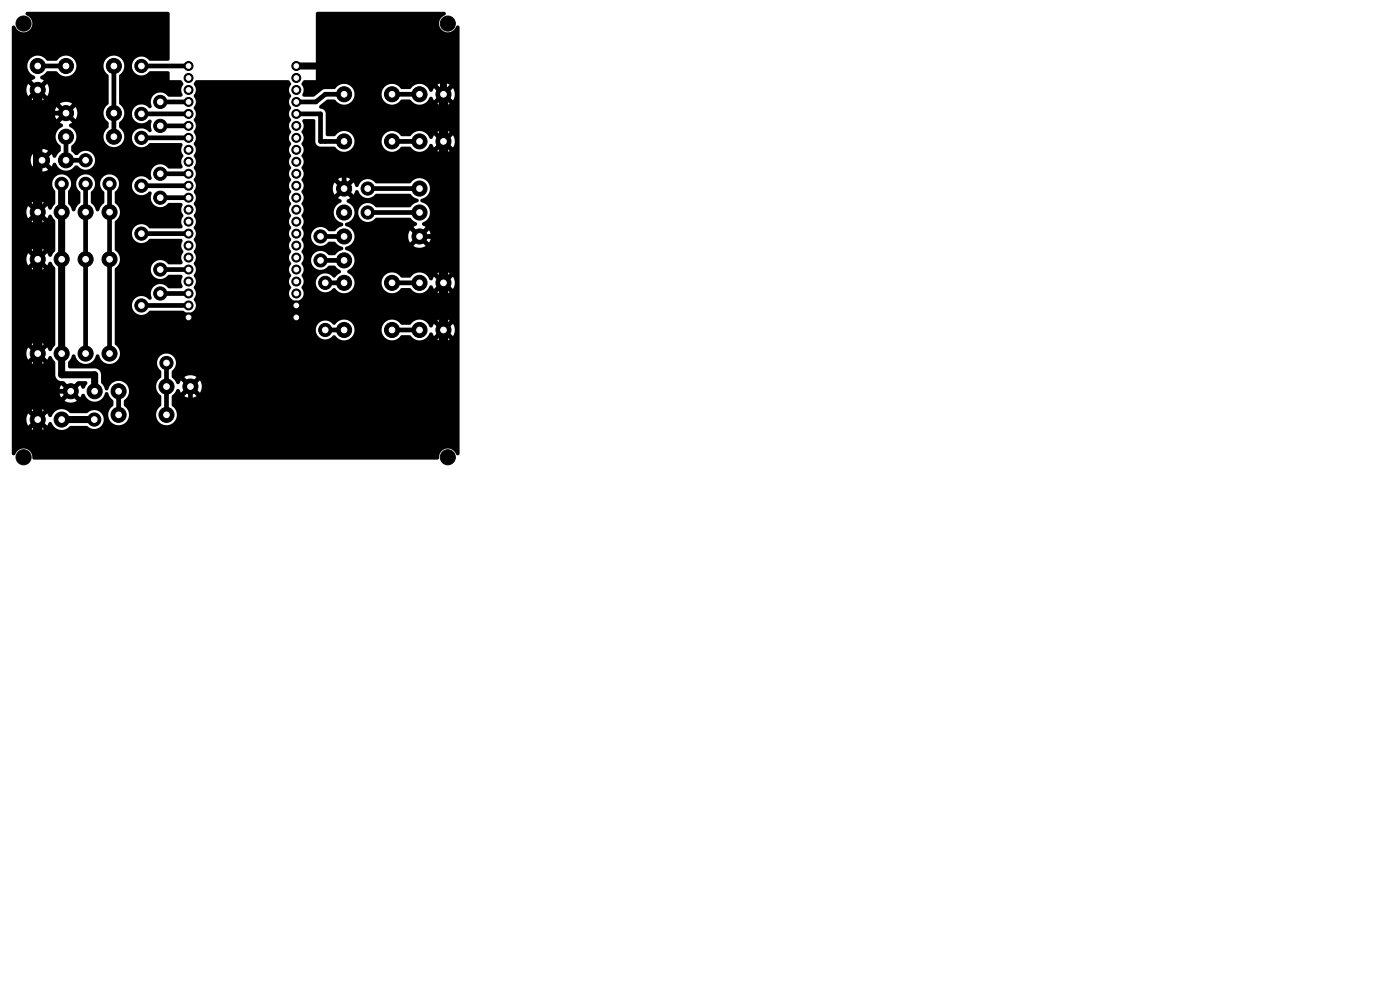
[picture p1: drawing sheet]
<svg xmlns="http://www.w3.org/2000/svg" width="297mm" height="210mm" viewBox="0 0 297 210" stroke-linecap="round" stroke-linejoin="round" font-family="sans-serif">
<g fill="#000" stroke="#000" stroke-width=".21">
<circle cx="5" cy="5" r="1.6"/>
<circle cx="8" cy="19.1" r="1.6"/>
<circle cx="8" cy="14" r="1.6"/>
<circle cx="14" cy="14" r="1.6"/>
<circle cx="24.2" cy="14" r="1.6"/>
<circle cx="30" cy="14" r="1.4"/>
<circle cx="40" cy="19.1" r=".95"/>
<circle cx="40" cy="16.5" r=".95"/>
<circle cx="40" cy="14" r=".95"/>
<circle cx="62.9" cy="19.1" r=".95"/>
<circle cx="62.9" cy="14" r=".95"/>
<circle cx="62.9" cy="16.5" r=".95"/>
<circle cx="73" cy="20" r="1.6"/>
<circle cx="83.2" cy="20" r="1.6"/>
<circle cx="89" cy="20" r="1.6"/>
<circle cx="94.1" cy="20" r="1.6"/>
<circle cx="95" cy="5" r="1.6"/>
<circle cx="8.9" cy="34" r="1.6"/>
<circle cx="13.1" cy="39" r="1.4"/>
<circle cx="14" cy="34" r="1.6"/>
<circle cx="14" cy="29" r="1.6"/>
<circle cx="14" cy="24" r="1.6"/>
<circle cx="18.2" cy="39" r="1.4"/>
<circle cx="18.2" cy="34" r="1.4"/>
<circle cx="23.2" cy="39" r="1.4"/>
<circle cx="24.2" cy="29" r="1.6"/>
<circle cx="24.2" cy="24" r="1.6"/>
<circle cx="30" cy="29.2" r="1.4"/>
<circle cx="30" cy="39.4" r="1.4"/>
<circle cx="30" cy="24.2" r="1.4"/>
<circle cx="34" cy="26.7" r="1.4"/>
<circle cx="34" cy="21.6" r="1.4"/>
<circle cx="34" cy="36.9" r="1.4"/>
<circle cx="40" cy="31.8" r=".95"/>
<circle cx="40" cy="36.9" r=".95"/>
<circle cx="40" cy="26.7" r=".95"/>
<circle cx="40" cy="39.4" r=".95"/>
<circle cx="40" cy="21.6" r=".95"/>
<circle cx="40" cy="24.2" r=".95"/>
<circle cx="40" cy="34.3" r=".95"/>
<circle cx="40" cy="29.2" r=".95"/>
<circle cx="62.9" cy="21.6" r=".95"/>
<circle cx="62.9" cy="34.3" r=".95"/>
<circle cx="62.9" cy="39.4" r=".95"/>
<circle cx="62.9" cy="36.9" r=".95"/>
<circle cx="62.9" cy="26.7" r=".95"/>
<circle cx="62.9" cy="29.2" r=".95"/>
<circle cx="62.9" cy="31.8" r=".95"/>
<circle cx="62.9" cy="24.2" r=".95"/>
<circle cx="73" cy="30" r="1.6"/>
<circle cx="78" cy="40" r="1.4"/>
<circle cx="83.2" cy="30" r="1.6"/>
<circle cx="89" cy="30" r="1.6"/>
<circle cx="94.1" cy="30" r="1.6"/>
<circle cx="8" cy="55" r="1.6"/>
<circle cx="8" cy="45" r="1.6"/>
<circle cx="13.1" cy="45" r="1.6"/>
<circle cx="13.1" cy="55" r="1.6"/>
<circle cx="18.2" cy="55" r="1.6"/>
<circle cx="18.2" cy="45" r="1.6"/>
<circle cx="23.2" cy="45" r="1.6"/>
<circle cx="23.2" cy="55" r="1.6"/>
<circle cx="30" cy="49.6" r="1.4"/>
<circle cx="34" cy="41.9" r="1.4"/>
<circle cx="34" cy="57.2" r="1.4"/>
<circle cx="40" cy="57.2" r=".95"/>
<circle cx="40" cy="49.6" r=".95"/>
<circle cx="40" cy="47" r=".95"/>
<circle cx="40" cy="54.6" r=".95"/>
<circle cx="40" cy="59.7" r=".95"/>
<circle cx="40" cy="52.1" r=".95"/>
<circle cx="40" cy="41.9" r=".95"/>
<circle cx="40" cy="44.5" r=".95"/>
<circle cx="62.9" cy="47" r=".95"/>
<circle cx="62.9" cy="52.1" r=".95"/>
<circle cx="62.9" cy="54.6" r=".95"/>
<circle cx="62.9" cy="57.2" r=".95"/>
<circle cx="62.9" cy="49.6" r=".95"/>
<circle cx="62.9" cy="59.7" r=".95"/>
<circle cx="62.9" cy="41.9" r=".95"/>
<circle cx="62.9" cy="44.5" r=".95"/>
<circle cx="68" cy="55.2" r="1.4"/>
<circle cx="68" cy="50.2" r="1.4"/>
<circle cx="69" cy="60" r="1.4"/>
<circle cx="73" cy="55.2" r="1.6"/>
<circle cx="73" cy="50.2" r="1.6"/>
<circle cx="73" cy="40" r="1.6"/>
<circle cx="73" cy="45.1" r="1.6"/>
<circle cx="78" cy="45.1" r="1.4"/>
<circle cx="89" cy="50.2" r="1.6"/>
<circle cx="89" cy="45.1" r="1.6"/>
<circle cx="89" cy="40" r="1.6"/>
<circle cx="8" cy="75" r="1.6"/>
<circle cx="13.1" cy="75" r="1.6"/>
<circle cx="18.2" cy="75" r="1.6"/>
<circle cx="23.2" cy="75" r="1.6"/>
<circle cx="30" cy="64.8" r="1.4"/>
<circle cx="34" cy="62.3" r="1.4"/>
<circle cx="35.3" cy="77" r="1.4"/>
<circle cx="40" cy="64.8" r=".95"/>
<circle cx="40" cy="67.3" r=".95"/>
<circle cx="40" cy="62.3" r=".95"/>
<circle cx="62.9" cy="62.3" r=".95"/>
<circle cx="62.9" cy="64.8" r=".95"/>
<circle cx="62.9" cy="67.3" r=".95"/>
<circle cx="69" cy="70" r="1.4"/>
<circle cx="73" cy="60" r="1.6"/>
<circle cx="73" cy="70" r="1.6"/>
<circle cx="83.2" cy="70" r="1.6"/>
<circle cx="83.2" cy="60" r="1.6"/>
<circle cx="89" cy="60" r="1.6"/>
<circle cx="89" cy="70" r="1.6"/>
<circle cx="94.1" cy="70" r="1.6"/>
<circle cx="94.1" cy="60" r="1.6"/>
<circle cx="5" cy="97" r="1.6"/>
<circle cx="8" cy="89" r="1.6"/>
<circle cx="13.1" cy="89" r="1.6"/>
<circle cx="15" cy="83" r="1.6"/>
<circle cx="20" cy="89" r="1.4"/>
<circle cx="20.1" cy="83" r="1.6"/>
<circle cx="25.2" cy="88" r="1.6"/>
<circle cx="25.2" cy="83" r="1.6"/>
<circle cx="35.3" cy="82" r="1.6"/>
<circle cx="35.3" cy="88" r="1.6"/>
<circle cx="40.4" cy="82" r="1.6"/>
<circle cx="95" cy="97" r="1.6"/>
</g>
<g fill="none" stroke="#000" stroke-width="1">
<path d="M8 14h6M24.2 14v15M30 14h10M8 24h6M8 34h.9M14 29v5h4.2M18.2 39v36M23.2 39v36M30 24.2h10M30 29.2h10M30 39.4h10M34 21.6h6"/>
<path d="M34 26.7h6M34 36.9h6M62.9 24.2h5.1v5.8h5M73 20h-4l-2 1.6h-4.1M83.2 20h5.8M83.2 30h5.8M94.1 36.8h-21.1v3.2M30 49.6h10M34 41.9h6M34 57.2h6M68 50.2h5M68 55.2h5"/>
<path d="M78 40h11M78 45.1h11M89 50.2h5.1M30 64.8h10M34 62.3h6M35.3 77v11M69 60h4M69 70h4M83.2 60h5.8M83.2 70h5.8M8 83h7M25.2 83v5"/>
<path d="M40.4 82v11"/>
</g>
<path d="M62.9 14h31.2v6M13.1 39v40.5h7v3.5M40 67.3h4M62.9 64.8h3.1v2.5h-3.1M13.1 89h6.9" fill="none" stroke="#000" stroke-width="1.5"/>
<path d="M8 19.1v73.9h86.1v-73" fill="none" stroke="#000" stroke-width="2"/>
<path d="M44 67.3h22" fill="none" stroke="#000" stroke-width="2.5"/>
<path d="M5.5 2.6l.3-.1h29.9l.3 .4v9.7l-.4 .3-4-.1a2.03 2.03 0 0 0-3-.2 2.03 2.03 0 0 0 .2 3.1 2.03 2.03 0 0 0 3-.6h3.9l.3 .4v1.5h2.4l.5 .7-.1 .4a1.56 1.56 0 0 0-.1 1.8v.3l-.2 .3h-2.7a2.09 2.09 0 0 0-2.8-.6 2.09 2.09 0 0 0-.8 2.8l-.3 .2h-.3a2.02 2.02 0 0 0-3-.2 2.02 2.02 0 0 0 .1 3 2.02 2.02 0 0 0 2.9-.3 .42 .42 0 0 1 .5 .1 .42 .42 0 0 1 0 .6l-.1 1a.52 .52 0 0 1 .2 .6 .52 .52 0 0 1-.5 .3 2.05 2.05 0 0 0-3.1-.3 2.05 2.05 0 0 0 .1 3.1 2.05 2.05 0 0 0 3.1-.4l6.5-.1 .4 .2v.5a1.89 1.89 0 0 0 .2 2 2.01 2.01 0 0 0-.2 2.4l-.1 .3-.3 .1-2.7-.1a2.06 2.06 0 0 0-2.7-.5 2.06 2.06 0 0 0-.7 2.7l-.3 .3-.3-.1a2.02 2.02 0 0 0-3-.2 2.02 2.02 0 0 0 .1 3 2.02 2.02 0 0 0 2.9-.3 .42 .42 0 0 1 .5 .2 .42 .42 0 0 1 0 .5 2.05 2.05 0 0 0 1.1 2.5 2.05 2.05 0 0 0 2.6-.7h2.7l.2 .2v.4a1.89 1.89 0 0 0 .2 2 2.01 2.01 0 0 0-.2 2.4l-.1 .3-.3 .1-6.7-.1a2.03 2.03 0 0 0-3-.2 2.03 2.03 0 0 0 .2 3 2.03 2.03 0 0 0 3-.5h6.5l.4 .1v.5a1.89 1.89 0 0 0 .2 2 2.01 2.01 0 0 0-.2 2.4l-.1 .3-.3 .1-2.7-.1a2.03 2.03 0 0 0-3-.2 2.03 2.03 0 0 0 .2 3 2.03 2.03 0 0 0 3-.5h2.7l.2 .3v.3a1.56 1.56 0 0 0 0 1.6v.4l-.2 .2h-2.7a2.09 2.09 0 0 0-2.8-.6 2.09 2.09 0 0 0-.8 2.8l-.3 .3-.3-.1a2.04 2.04 0 0 0-3-.1 2.04 2.04 0 0 0 .2 3.1 2.04 2.04 0 0 0 3-.6h6.9a1.61 1.61 0 0 0 2.3 .1 1.61 1.61 0 0 0 .2-2.2l-.1-.4a1.65 1.65 0 0 0 .1-2.2v-.5a1.56 1.56 0 0 0 0-2l-.1-.3a1.65 1.65 0 0 0 .1-2.2v-.5a1.56 1.56 0 0 0 0-2.1v-.5a1.56 1.56 0 0 0 0-2v-.5a1.56 1.56 0 0 0 0-2.1v-.5a1.56 1.56 0 0 0 0-2v-.5a1.56 1.56 0 0 0 0-2v-.5a1.56 1.56 0 0 0 0-2.1v-.5a1.56 1.56 0 0 0 0-2v-.5a1.56 1.56 0 0 0 0-2.1l-.1-.3a1.65 1.65 0 0 0 .1-2.2l-.1-.3a1.65 1.65 0 0 0 .1-2.2v-.5a1.56 1.56 0 0 0 0-2.1l-.1-.3a1.65 1.65 0 0 0 .1-2.2l-.1-.4a1.65 1.65 0 0 0 .1-2.2v-.5a1.56 1.56 0 0 0 0-2l-.1-.3a1.65 1.65 0 0 0 .1-2.2l-.1-.5 .4-.5 .3-.1 19.5 .1a.91 .91 0 0 1 .1 1.4 1.56 1.56 0 0 0 .3 1.6v.5a1.56 1.56 0 0 0 0 2v.5a1.56 1.56 0 0 0 0 2.1v.5a1.56 1.56 0 0 0 0 2v.5a1.56 1.56 0 0 0 0 2.1v.5a1.56 1.56 0 0 0 0 2v.5a1.56 1.56 0 0 0 0 2v.5a1.56 1.56 0 0 0 0 2.1v.5a1.56 1.56 0 0 0 0 2v.5a1.56 1.56 0 0 0 0 2.1v.5a1.56 1.56 0 0 0 0 2v.5a1.56 1.56 0 0 0 0 2v.5a1.56 1.56 0 0 0 0 2.1v.5a1.56 1.56 0 0 0 0 2v.5a1.56 1.56 0 0 0 0 2.1v.5a1.56 1.56 0 0 0 0 2v.5a1.56 1.56 0 0 0 0 2l.1 .4a1.57 1.57 0 0 0-.2 2.2 1.57 1.57 0 0 0 2.3 .1 1.57 1.57 0 0 0 .1-2.2v-.5a1.56 1.56 0 0 0 0-2v-.3a1.65 1.65 0 0 0 0-2.2v-.5a1.56 1.56 0 0 0 0-2.1v-.5a1.56 1.56 0 0 0 0-2v-.4l.3-.7h1.7v.3a2.06 2.06 0 0 0 1.5 1.8 2.06 2.06 0 0 0 2.3-.8h1.3a2.97 2.97 0 0 0 1.6 1.1 .45 .45 0 0 1 .1 .6 .45 .45 0 0 1-.5 .2l-1.3 .9h-1.2a2.05 2.05 0 0 0-3.1-.4 2.05 2.05 0 0 0 0 3.1 2.05 2.05 0 0 0 3.1-.4h1.2l.8 .7a.51 .51 0 0 1 .5 .3 .51 .51 0 0 1-.1 .6l-1 .7a.51 .51 0 0 1-.9-.2 2.02 2.02 0 0 0-2.9 .3 2.02 2.02 0 0 0 .5 2.9 2.02 2.02 0 0 0 2.9-.6l.3 .1a2.22 2.22 0 0 0 2.6 .9 2.22 2.22 0 0 0 1.5-2.2h5.8v.2a2.27 2.27 0 0 0 1.7 2.1 2.27 2.27 0 0 0 2.5-1.1l1.9 .1a2.24 2.24 0 0 0 2.8 .8l3 .1a2.39 2.39 0 0 0 2.5-.1l-1.3-1.3-1.3 1.3h-2.9l.8-.5 .4-.7a.41 .41 0 0 1 .4-.3 .41 .41 0 0 1 .4 .4l.2 .4 1.3-1.3-.1-.1h.2v.2a.6 .6 0 0 0 .6 .5 .6 .6 0 0 0 .6-.6l1.4 1.3a2.38 2.38 0 0 0 0-2.6l-1.4 1.3a.6 .6 0 0 0-.6-.6 .6 .6 0 0 0-.6 .5h-.2l-1.2-1.2a.74 .74 0 0 1-.8 .8l-.2-.2a2.25 2.25 0 0 0-1.2-1.3h2.9l1.3 1.3 1.3-1.3-.2-.1a2.39 2.39 0 0 0-2.4 .1l-3.1-.1a2.42 2.42 0 0 0-2.7 1l-1.9-.1a2.22 2.22 0 0 0-2.5-.9 2.22 2.22 0 0 0-1.6 2h-5.8v-.3a4 4 0 0 0-1.5-1.9 .98 .98 0 0 1 .8-.8 2.3 2.3 0 0 0 .6-2.3 2.3 2.3 0 0 0-1.8-1.6 .54 .54 0 0 1 0-.7 .54 .54 0 0 1 .6-.1l13.9 .1a2.39 2.39 0 0 0 2.5-.1l-1.3-1.3-1.3 1.3-13.7-.1a2.2 2.2 0 0 0 1.2-2.1h11.4l.1 .8 .3 .7 1.3-1.3-.1-.1h.2v.1a.6 .6 0 0 0 .6 .6 .6 .6 0 0 0 .6-.6l1.4 1.3a2.38 2.38 0 0 0 0-2.6l-1.4 1.3a.6 .6 0 0 0-.6-.6 .6 .6 0 0 0-.6 .5h-.2l-1.2-1.2-.4 1.1h-11.4a2.53 2.53 0 0 0-1.9-2.1 .46 .46 0 0 1-.1-.5 .46 .46 0 0 1 .5-.2 2.28 2.28 0 0 0 1.5-2.2 2.28 2.28 0 0 0-1.6-2.1 .56 .56 0 0 1 .6-.8l.1-.1-1.3-1.3-1.3 1.3 .1 .1a.52 .52 0 0 1 .6 .3 .52 .52 0 0 1-.1 .6 2.27 2.27 0 0 0-1.5 2.3 2.27 2.27 0 0 0 1.9 2.1 .45 .45 0 0 1 .1 .5 .45 .45 0 0 1-.5 .2l-1.3 .9h-1.2a2.06 2.06 0 0 0-2.3-.8 2.06 2.06 0 0 0-1.5 1.8h-1.7l.1-.1a1.56 1.56 0 0 0-.4-1.4v-.5a1.56 1.56 0 0 0 0-2v-.5a1.56 1.56 0 0 0 0-2v-.5a1.56 1.56 0 0 0 0-2.1v-.3l.3-.7h6.3l.1 .8 .3 .6 1.3-1.3-.1-.1h.2v.2a.6 .6 0 0 0 .6 .5 .6 .6 0 0 0 .6-.6l1.4 1.3 .2-.4a.49 .49 0 0 1 .3-.5 .49 .49 0 0 1 .5 .1 2.1 2.1 0 0 0 1.7 1.5 2.1 2.1 0 0 0 2.1-.9l7.3 .1a2.97 2.97 0 0 0 1.6 1.1 .45 .45 0 0 1 .1 .5 .45 .45 0 0 1-.5 .2l-1.4 1h-7.1a2.05 2.05 0 0 0-3.1-.5 2.05 2.05 0 0 0 0 3.1 2.05 2.05 0 0 0 3.1-.4h7.1l.9 .7a.62 .62 0 0 1 .6 .9l-.7 .3 1.3 1.4 1.3-1.4h-.1a.52 .52 0 0 1-.6-.3 .52 .52 0 0 1 .1-.6 2.28 2.28 0 0 0 1.5-2.4 2.28 2.28 0 0 0-1.9-2 .45 .45 0 0 1-.1-.5 .45 .45 0 0 1 .5-.2 2.23 2.23 0 0 0 .9-3.6 2.23 2.23 0 0 0-3.6 .4l-7.4-.1a2.09 2.09 0 0 0-2-.7 2.09 2.09 0 0 0-1.6 1.5 .49 .49 0 0 1-.6 0 .49 .49 0 0 1-.2-.5l-.2-.4-1.4 1.3a.6 .6 0 0 0-.6-.6 .6 .6 0 0 0-.6 .5h-.2l-1.2-1.2-.4 1.2h-6.3l.1-.1a1.56 1.56 0 0 0-.4-1.4v-.4h7.7l1.3 1.3 1.3-1.3a2.38 2.38 0 0 0-2.6 0l-7.7-.1a1.57 1.57 0 0 0 0-2.1v-.3a1.65 1.65 0 0 0 0-2.2v-.3a1.65 1.65 0 0 0 0-2.2v-.5a1.56 1.56 0 0 0 0-2.1v-.3a1.84 1.84 0 0 0 .1-2.2l.1-.3 .3-.1h2l.3 .1 .1 4.5a1.1 1.1 0 0 0 1 1.2l3.2 .1a2.22 2.22 0 0 0 2.6 .9 2.22 2.22 0 0 0 1.5-2.2h5.8v.2a2.27 2.27 0 0 0 1.7 2.1 2.27 2.27 0 0 0 2.5-1.1l1.9 .1a2.25 2.25 0 0 0 2.8 .8l3 .1a2.39 2.39 0 0 0 2.5-.1l-1.3-1.3-1.3 1.3h-2.9l.8-.5 .4-.7a.41 .41 0 0 1 .4-.3 .41 .41 0 0 1 .4 .4l.2 .4 1.3-1.3-.1-.1h.2v.2a.6 .6 0 0 0 .6 .5 .6 .6 0 0 0 .6-.6l1.4 1.3a2.38 2.38 0 0 0 0-2.6l-1.4 1.3a.6 .6 0 0 0-.6-.6 .6 .6 0 0 0-.6 .5h-.2l-1.2-1.2a.74 .74 0 0 1-.8 .8l-.2-.3a2.16 2.16 0 0 0-1.2-1.2h2.9l1.3 1.3 1.3-1.3-.2-.1a2.39 2.39 0 0 0-2.4 .1h-2.9l-.5-.2a2.44 2.44 0 0 0-2.4 1.1l-1.9-.1a2.22 2.22 0 0 0-2.5-.9 2.22 2.22 0 0 0-1.6 2h-5.8v-.3a2.28 2.28 0 0 0-1.9-1.8 2.28 2.28 0 0 0-2.3 1.1h-1.5l-.4-.3v-4.5a1.62 1.62 0 0 0-1.3-1.2v-.5l1.6-1.3 1.7 .1a2.22 2.22 0 0 0 2.6 .9 2.22 2.22 0 0 0 1.5-2.2h5.8v.2a2.27 2.27 0 0 0 1.7 2.1 2.27 2.27 0 0 0 2.5-1.1l1.9 .1a2.25 2.25 0 0 0 2.8 .8l3 .1a2.39 2.39 0 0 0 2.5-.1l-1.3-1.3-1.3 1.3h-2.9l.8-.5 .4-.7a.41 .41 0 0 1 .4-.3 .41 .41 0 0 1 .4 .4l.2 .4 1.3-1.3-.1-.1h.2v.2a.6 .6 0 0 0 .6 .5 .6 .6 0 0 0 .6-.6l1.4 1.3a2.38 2.38 0 0 0 0-2.6l-1.4 1.3a.6 .6 0 0 0-.6-.6 .6 .6 0 0 0-.6 .5h-.2l-1.2-1.2a.74 .74 0 0 1-.8 .8l-.2-.3a2.16 2.16 0 0 0-1.2-1.2h2.9l1.3 1.3 1.3-1.3-.2-.1a2.39 2.39 0 0 0-2.4 .1h-2.9l-.5-.2a2.44 2.44 0 0 0-2.4 1.1l-1.9-.1a2.22 2.22 0 0 0-2.5-.9 2.22 2.22 0 0 0-1.6 2h-5.8v-.3a2.28 2.28 0 0 0-1.9-1.8 2.28 2.28 0 0 0-2.3 1.1l-2.4 .1-2.1 1.5h-2.1l-.3-.4a1.72 1.72 0 0 0-.1-2v-.4l.4-.7h2.6v-14.1l.2-.3 27.1-.1a.42 .42 0 0 1 .3 .5 .42 .42 0 0 1-.4 .3 1.89 1.89 0 0 0-.3 3.2 1.89 1.89 0 0 0 3-1l.4-.1 .2 .4v90.4a.42 .42 0 0 1-.4 .4 .42 .42 0 0 1-.4-.4 1.91 1.91 0 0 0-2.3-1 1.91 1.91 0 0 0-1.3 2.1l-.3 .2h-85.6l-.3-.3a1.92 1.92 0 0 0-1.6-2 1.92 1.92 0 0 0-2.2 1.3l-.4 .1-.2-.4v-5.2l4.3 .1a2.39 2.39 0 0 0 2.5-.1l-1.3-1.3-1.3 1.3h-4.2v-2.1h3.1l.1 .8 .3 .6 1.3-1.3-.1-.1h.2a.6 .6 0 0 0 .6 .7 .6 .6 0 0 0 .6-.6l1.4 1.3 .1-.1a.52 .52 0 0 1 .3-.6 .52 .52 0 0 1 .6 .1 2.3 2.3 0 0 0 3.9 .7h3.5a2.13 2.13 0 0 0 3.6-1 2.06 2.06 0 0 0-1.2-2.2 2.06 2.06 0 0 0-2.4 .4h-3.4a2.68 2.68 0 0 0-2.9-.6l-.7 .5-.4 .7a.41 .41 0 0 1-.4 .3 .41 .41 0 0 1-.4-.4l-.2-.4-1.4 1.3a.6 .6 0 0 0-.6-.6 .6 .6 0 0 0-.6 .5h-.2l-1.2-1.2-.4 1.2h-3.1v-1.9h4.2l1.3 1.3 1.3-1.3-.1-.1a2.39 2.39 0 0 0-2.5 .1h-4.2v-2l11.3 .1a2.39 2.39 0 0 0 2.5-.1l-1.3-1.3-1.3 1.3h-11.2v-2.1h10.1l.1 .8 .3 .6 1.3-1.3-.1-.1h.2a.61 .61 0 0 0 .8 .7 .61 .61 0 0 0 .2-1 .61 .61 0 0 0-1 .2l-.2 .1-1.2-1.2-.4 1.2h-10.1v-5.9l4.3 .1a2.39 2.39 0 0 0 2.5-.1l-1.3-1.3-1.3 1.3h-4.2v-2.1h3.1l.1 .8 .3 .6 1.3-1.3-.1-.1h.2v.2a.61 .61 0 0 0 .9 .4 .61 .61 0 0 0 0-1 .61 .61 0 0 0-.9 .4h-.2l-1.2-1.2-.4 1.2h-3.1v-1.9h4.2l1.3 1.3 1.3-1.3a2.38 2.38 0 0 0-2.6 0h-4.2v-16l4.3 .1a2.39 2.39 0 0 0 2.5-.1l-1.3-1.3-1.3 1.3h-4.2v-2.1h3.1l.1 .8 .3 .6 1.3-1.3-.1-.1h.2a.61 .61 0 0 0 .8 .7 .61 .61 0 0 0 .2-1 .61 .61 0 0 0-1 .2l-.2 .1-1.2-1.2-.4 1.2h-3.1v-1.9h4.2l1.3 1.3 1.3-1.3-.1-.1a2.39 2.39 0 0 0-2.5 .1h-4.2v-6l4.3 .1a2.39 2.39 0 0 0 2.5-.1l-1.3-1.3-1.3 1.3h-4.2v-2.1h3.1l.1 .8 .3 .6 1.3-1.3-.1-.1h.2a.6 .6 0 0 0 .6 .7 .6 .6 0 0 0 .6-.6l1.4 1.3a.74 .74 0 0 1 .8-.8l.9 1.4v6.2l-.5 .7a.62 .62 0 0 1-.8 .6l-.4-.7-1.3 1.3 1.3 1.3 .1-.1a.52 .52 0 0 1 .3-.6 .52 .52 0 0 1 .6 .1l.7 1.2v16.2l-.7 1.1a.41 .41 0 0 1-.4 .3 .41 .41 0 0 1-.4-.4l-.2-.4-1.3 1.3 1.3 1.3a.74 .74 0 0 1 .8-.8l.9 1.4v2.7a1.47 1.47 0 0 0 1.8 1.3l1.5 1.4 1.4-1.4h1.8a.4 .4 0 0 1 .3 .2 .4 .4 0 0 1-.1 .4l-.3 .5a.44 .44 0 0 1-.4 .5 .44 .44 0 0 1-.5-.4l-.2-.4-1.3 1.3 1.3 1.3a.74 .74 0 0 1 .8-.8l.2 .2a2.27 2.27 0 0 0 2.3 1.5 2.27 2.27 0 0 0 2.1-1.9 .46 .46 0 0 1 .5-.1 .46 .46 0 0 1 .2 .5l.9 1.3v1.1a2.22 2.22 0 0 0-.5 3.3 2.22 2.22 0 0 0 3.4 0 2.22 2.22 0 0 0-.6-3.3v-1l.1-.3a2.19 2.19 0 0 0 .6-2.9h6.1v.2a2.7 2.7 0 0 0 1.1 1.9l-.1 2.1a2.22 2.22 0 0 0-.5 3.3 2.22 2.22 0 0 0 3.4 0 2.22 2.22 0 0 0-.5-3.3l-.1-2.1 2.8 .1a2.39 2.39 0 0 0 2.5-.1l-1.3-1.3-1.3 1.3h-2.7l.9-1a.44 .44 0 0 1 .4-.5 .44 .44 0 0 1 .5 .4l.2 .4 1.3-1.3-.1-.1h.2v.2a.6 .6 0 0 0 .6 .5 .6 .6 0 0 0 .6-.6l1.4 1.3a2.38 2.38 0 0 0 0-2.6l-1.4 1.3a.6 .6 0 0 0-.6-.6 .6 .6 0 0 0-.6 .5h-.2l-1.2-1.2a.74 .74 0 0 1-.8 .8l-1.2-1.5h2.7l1.3 1.3 1.3-1.3a2.38 2.38 0 0 0-2.6 0h-2.7l.1-1.4a2.03 2.03 0 0 0 .2-3 2.03 2.03 0 0 0-3 .2 2.03 2.03 0 0 0 .5 3l-.1 1.3a2.32 2.32 0 0 0-1 1.8l-6.1-.1a2.28 2.28 0 0 0-2.4-.9 2.28 2.28 0 0 0-1.7 1.8 .46 .46 0 0 1-.5 .1 .46 .46 0 0 1-.2-.5l-.8-1.2v-1.7a1.35 1.35 0 0 0-1.2-1.3h-5.6l-.2-.3 .1-1 .6-.8 .2-.7a.45 .45 0 0 1 .5-.1 .45 .45 0 0 1 .3 .5 2.27 2.27 0 0 0 2.3 1.5 2.27 2.27 0 0 0 2-1.9 .46 .46 0 0 1 .6-.1 .46 .46 0 0 1 .2 .5 2.24 2.24 0 0 0 3.5 .9 2.24 2.24 0 0 0-.3-3.6l-.1-3.1h42.7v.2a2.06 2.06 0 0 0 1.5 1.9 2.06 2.06 0 0 0 2.3-.9l.3 .1a2.22 2.22 0 0 0 2.6 .9 2.22 2.22 0 0 0 1.5-2.2h5.8v.2a2.27 2.27 0 0 0 1.7 2.1 2.27 2.27 0 0 0 2.5-1.1l1.9 .1a2.24 2.24 0 0 0 2.8 .8l3 .1a2.39 2.39 0 0 0 2.5-.1l-1.3-1.3-1.3 1.3h-2.9l.8-.5 .4-.7a.41 .41 0 0 1 .4-.3 .41 .41 0 0 1 .4 .4l.2 .4 1.3-1.3-.1-.1h.2v.2a.6 .6 0 0 0 .6 .5 .6 .6 0 0 0 .6-.6l1.4 1.3a2.38 2.38 0 0 0 0-2.6l-1.4 1.3a.6 .6 0 0 0-.6-.6 .6 .6 0 0 0-.6 .5h-.2l-1.2-1.2a.74 .74 0 0 1-.8 .8l-.2-.2a2.25 2.25 0 0 0-1.2-1.3h2.9l1.3 1.3 1.3-1.3-.2-.1a2.39 2.39 0 0 0-2.4 .1l-3.1-.1a2.42 2.42 0 0 0-2.7 1l-1.9-.1a2.22 2.22 0 0 0-2.5-.9 2.22 2.22 0 0 0-1.6 2h-5.8v-.3a2.28 2.28 0 0 0-1.9-1.8 2.28 2.28 0 0 0-2.3 1.1l-.4-.1a2.01 2.01 0 0 0-2.1-.7 2.01 2.01 0 0 0-1.5 1.8h-42.7l.1-13a2.33 2.33 0 0 0 0-3.9v-6.1a2.33 2.33 0 0 0 0-3.9v-2.4a2.03 2.03 0 0 0 .2-3 2.03 2.03 0 0 0-3 .2 2.03 2.03 0 0 0 .5 3v2.3a2.97 2.97 0 0 0-1.1 1.6 .46 .46 0 0 1-.6 .1 .46 .46 0 0 1-.2-.5l-.9-1.3v-2.2a2.05 2.05 0 0 0 .4-3.1 2.05 2.05 0 0 0-3.1 0 2.05 2.05 0 0 0 .4 3.1v2.3a2.97 2.97 0 0 0-1.1 1.6 .46 .46 0 0 1-.5 .1 .46 .46 0 0 1-.2-.5l-.8-1.2v-2.5a2.13 2.13 0 0 0-.9-3.6 2.06 2.06 0 0 0-2.2 1.2 2.06 2.06 0 0 0 .4 2.4v2.6l-.6 .8a.44 .44 0 0 1-.4 .5 .44 .44 0 0 1-.5-.4l-.2-.4-1.4 1.3a.6 .6 0 0 0-.6-.6 .6 .6 0 0 0-.6 .5h-.2l-1.2-1.2-.4 1.2h-3.1v-1.9h4.2l1.3 1.3 1.3-1.3a2.38 2.38 0 0 0-2.6 0h-4.2v-7l5.3 .1a2.39 2.39 0 0 0 2.4-.1l-1.3-1.3-1.3 1.3h-5.1v-2.1h4l.1 .8 .3 .6 1.3-1.3-.1-.1h.2v.2a.6 .6 0 0 0 .7 .5 .6 .6 0 0 0 .5-.6l1.4 1.3a.74 .74 0 0 1 .8-.8l.2 .2a2.3 2.3 0 0 0 1.9 1.5 2.3 2.3 0 0 0 2.2-1.1 1.66 1.66 0 0 1 1.3 .7 2.03 2.03 0 0 0 2.6-.9 2.03 2.03 0 0 0-.8-2.7 2.03 2.03 0 0 0-2.7 .7l-.5-.1-.7-.7v-1.2a2.3 2.3 0 0 0 1-2.2 2.3 2.3 0 0 0-1.5-1.9 .62 .62 0 0 1 .6-.8l-1.3-1.3-1.3 1.3a.56 .56 0 0 1 .6 .3 .56 .56 0 0 1-.1 .6 2.3 2.3 0 0 0-.3 4.1v1l-1 1.2a.41 .41 0 0 1-.4 .3 .41 .41 0 0 1-.4-.4l-.2-.4-1.4 1.3a.6 .6 0 0 0-.5-.6 .6 .6 0 0 0-.7 .5h-.2l-1.2-1.2-.4 1.2h-4v-1.9h5.1l1.3 1.3 1.3-1.3a2.38 2.38 0 0 0-2.6 0h-5.1v-8.1h9.1l.1 .8 .3 .6 1.3-1.3-.1-.1h.2a.6 .6 0 0 0 .6 .7 .6 .6 0 0 0 .6-.6l1.4 1.3a2.38 2.38 0 0 0 0-2.6l-1.4 1.3a.6 .6 0 0 0-.6-.6 .6 .6 0 0 0-.6 .5h-.2l-1.2-1.2-.4 1.2h-9.1v-1.9h10.2l1.3 1.3 1.3-1.3a2.38 2.38 0 0 0-2.6 0h-10.2v-.9l4.3 .1a2.39 2.39 0 0 0 2.5-.1l-1.3-1.3-1.3 1.3h-4.2v-2.2h3.1l.1 .8 .3 .7 1.3-1.3-.1-.1h.2a.6 .6 0 0 0 .6 .7 .6 .6 0 0 0 .6-.6l1.4 1.3a2.38 2.38 0 0 0 0-2.6l-1.4 1.3a.6 .6 0 0 0-.6-.6 .6 .6 0 0 0-.6 .5h-.2l-1.2-1.2-.4 1.1h-3.1v-5h3.3v.2a2.49 2.49 0 0 0 1.6 2.1 .56 .56 0 0 1-.6 .8l-.1 .1 1.3 1.3 1.3-1.3-.1-.1a.52 .52 0 0 1-.6-.3 .52 .52 0 0 1 .1-.6l1.3-1h2a2.27 2.27 0 0 0 2.6 1 2.27 2.27 0 0 0 1.6-2.2h5.8l.2 1.1 .9 1.1-.1 5.9a2.4 2.4 0 0 0 0 4v1.1a2.22 2.22 0 0 0-.5 3.3 2.22 2.22 0 0 0 3.4 0 2.22 2.22 0 0 0-.6-3.3v-1.1a2.4 2.4 0 0 0 0-4v-6.1a2.21 2.21 0 0 0 0-3.8 2.21 2.21 0 0 0-3.3 1.8h-5.8v-.3a2.28 2.28 0 0 0-1.9-1.8 2.28 2.28 0 0 0-2.3 1.1l-2.1-.1a2.22 2.22 0 0 0-2.4-.9 2.22 2.22 0 0 0-1.7 2h-3.3v-8.1a.42 .42 0 0 1 .4-.4 .42 .42 0 0 1 .4 .4 1.89 1.89 0 0 0 3.2 .3 1.89 1.89 0 0 0-1-3z" fill="#000"/>
<g fill="#fff" stroke="#fff" stroke-width=".21">
<circle cx="30" cy="64.8" r=".6"/>
<circle cx="20" cy="89" r=".6"/>
<circle cx="30" cy="39.4" r=".6"/>
<circle cx="78" cy="45.1" r=".6"/>
<circle cx="24.2" cy="29" r=".6"/>
<circle cx="14" cy="29" r=".6"/>
<circle cx="89" cy="20" r=".6"/>
<circle cx="94.1" cy="20" r=".6"/>
<circle cx="34" cy="41.9" r=".6"/>
<circle cx="23.2" cy="39" r=".6"/>
<circle cx="14" cy="14" r=".6"/>
<circle cx="24.2" cy="14" r=".6"/>
<circle cx="14" cy="34" r=".6"/>
<circle cx="8.9" cy="34" r=".6"/>
<circle cx="30" cy="29.2" r=".6"/>
<circle cx="68" cy="55.2" r=".6"/>
<circle cx="8" cy="45" r=".6"/>
<circle cx="13.1" cy="45" r=".6"/>
<circle cx="18.2" cy="45" r=".6"/>
<circle cx="23.2" cy="45" r=".6"/>
<circle cx="30" cy="14" r=".6"/>
<circle cx="13.1" cy="39" r=".6"/>
<circle cx="73" cy="60" r=".6"/>
<circle cx="83.2" cy="60" r=".6"/>
<circle cx="62.9" cy="14" r=".5"/>
<circle cx="62.9" cy="16.5" r=".5"/>
<circle cx="62.9" cy="19.1" r=".5"/>
<circle cx="62.9" cy="21.6" r=".5"/>
<circle cx="62.9" cy="24.2" r=".5"/>
<circle cx="62.9" cy="26.7" r=".5"/>
<circle cx="62.9" cy="29.2" r=".5"/>
<circle cx="62.9" cy="31.8" r=".5"/>
<circle cx="62.9" cy="34.3" r=".5"/>
<circle cx="62.9" cy="36.9" r=".5"/>
<circle cx="62.9" cy="39.4" r=".5"/>
<circle cx="62.9" cy="41.9" r=".5"/>
<circle cx="62.9" cy="44.5" r=".5"/>
<circle cx="62.9" cy="47" r=".5"/>
<circle cx="62.9" cy="49.6" r=".5"/>
<circle cx="62.9" cy="52.1" r=".5"/>
<circle cx="62.9" cy="54.6" r=".5"/>
<circle cx="62.9" cy="57.2" r=".5"/>
<circle cx="62.9" cy="59.7" r=".5"/>
<circle cx="62.9" cy="62.3" r=".5"/>
<circle cx="62.9" cy="64.8" r=".5"/>
<circle cx="62.9" cy="67.3" r=".5"/>
<circle cx="89" cy="70" r=".6"/>
<circle cx="94.1" cy="70" r=".6"/>
<circle cx="8" cy="55" r=".6"/>
<circle cx="13.1" cy="55" r=".6"/>
<circle cx="18.2" cy="55" r=".6"/>
<circle cx="23.2" cy="55" r=".6"/>
<circle cx="34" cy="21.6" r=".6"/>
<circle cx="18.2" cy="34" r=".6"/>
<circle cx="34" cy="62.3" r=".6"/>
<circle cx="69" cy="70" r=".6"/>
<circle cx="89" cy="60" r=".6"/>
<circle cx="94.1" cy="60" r=".6"/>
<circle cx="8" cy="75" r=".6"/>
<circle cx="13.1" cy="75" r=".6"/>
<circle cx="18.2" cy="75" r=".6"/>
<circle cx="23.2" cy="75" r=".6"/>
<circle cx="34" cy="26.7" r=".6"/>
<circle cx="68" cy="50.2" r=".6"/>
<circle cx="8" cy="14" r=".6"/>
<circle cx="8" cy="19.1" r=".6"/>
<circle cx="73" cy="70" r=".6"/>
<circle cx="83.2" cy="70" r=".6"/>
<circle cx="89" cy="40" r=".6"/>
<circle cx="89" cy="45.1" r=".6"/>
<circle cx="89" cy="50.2" r=".6"/>
<circle cx="35.3" cy="82" r=".6"/>
<circle cx="40.4" cy="82" r=".6"/>
<circle cx="73" cy="20" r=".6"/>
<circle cx="83.2" cy="20" r=".6"/>
<circle cx="25.2" cy="88" r=".6"/>
<circle cx="35.3" cy="88" r=".6"/>
<circle cx="40" cy="14" r=".5"/>
<circle cx="40" cy="16.5" r=".5"/>
<circle cx="40" cy="19.1" r=".5"/>
<circle cx="40" cy="21.6" r=".5"/>
<circle cx="40" cy="24.2" r=".5"/>
<circle cx="40" cy="26.7" r=".5"/>
<circle cx="40" cy="29.2" r=".5"/>
<circle cx="40" cy="31.8" r=".5"/>
<circle cx="40" cy="34.3" r=".5"/>
<circle cx="40" cy="36.9" r=".5"/>
<circle cx="40" cy="39.4" r=".5"/>
<circle cx="40" cy="41.9" r=".5"/>
<circle cx="40" cy="44.5" r=".5"/>
<circle cx="40" cy="47" r=".5"/>
<circle cx="40" cy="49.6" r=".5"/>
<circle cx="40" cy="52.1" r=".5"/>
<circle cx="40" cy="54.6" r=".5"/>
<circle cx="40" cy="57.2" r=".5"/>
<circle cx="40" cy="59.7" r=".5"/>
<circle cx="40" cy="62.3" r=".5"/>
<circle cx="40" cy="64.8" r=".5"/>
<circle cx="40" cy="67.3" r=".5"/>
<circle cx="73" cy="40" r=".6"/>
<circle cx="73" cy="45.1" r=".6"/>
<circle cx="73" cy="50.2" r=".6"/>
<circle cx="73" cy="55.2" r=".6"/>
<circle cx="34" cy="36.9" r=".6"/>
<circle cx="78" cy="40" r=".6"/>
<circle cx="34" cy="57.2" r=".6"/>
<circle cx="69" cy="60" r=".6"/>
<circle cx="30" cy="24.2" r=".6"/>
<circle cx="35.3" cy="77" r=".6"/>
<circle cx="14" cy="24" r=".6"/>
<circle cx="24.2" cy="24" r=".6"/>
<circle cx="15" cy="83" r=".6"/>
<circle cx="20.1" cy="83" r=".6"/>
<circle cx="25.2" cy="83" r=".6"/>
<circle cx="89" cy="30" r=".6"/>
<circle cx="94.1" cy="30" r=".6"/>
<circle cx="73" cy="30" r=".6"/>
<circle cx="83.2" cy="30" r=".6"/>
<circle cx="8" cy="89" r=".6"/>
<circle cx="13.1" cy="89" r=".6"/>
<circle cx="30" cy="49.6" r=".6"/>
<circle cx="18.2" cy="39" r=".6"/>
</g>
</svg>
